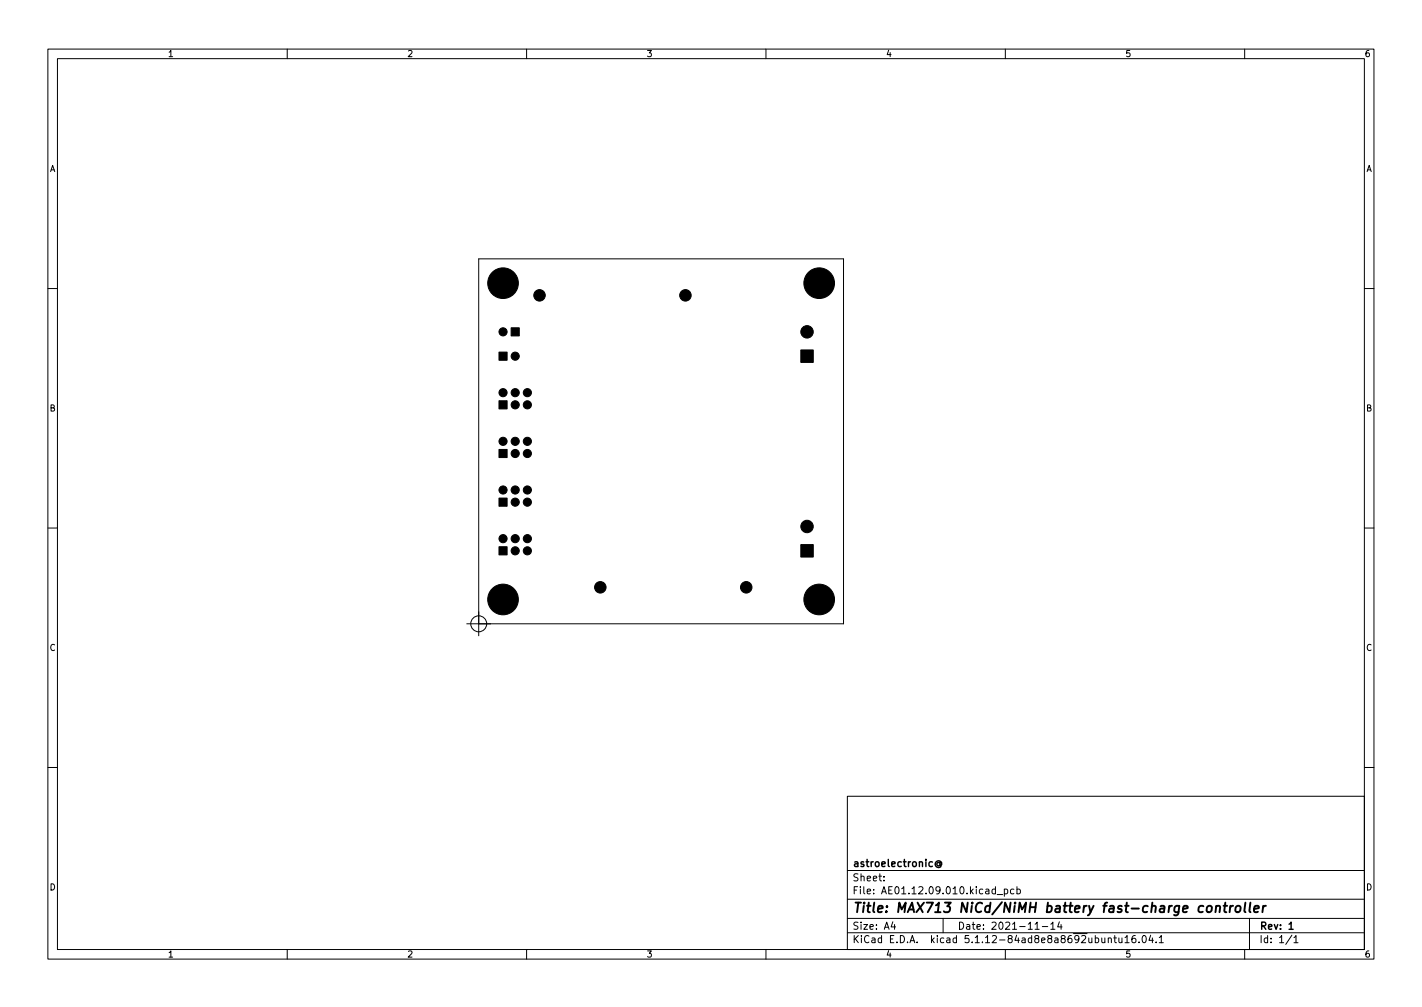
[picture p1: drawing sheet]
<svg xmlns="http://www.w3.org/2000/svg" width="297mm" height="210mm" viewBox="0 0 297 210" stroke-linecap="round" stroke-linejoin="round" font-family="sans-serif">
<defs><g id="words">
<text font-size="2.8" x="178" y="190.6">Title: MAX713 NiCd/NiMH battery fast-charge controller</text>
<g font-size="2.1">
<text x="178" y="184">Sheet:</text>
<text x="178" y="181">astroelectronic@</text>
<text x="178" y="186.7">File: AE01.12.09.010.kicad_pcb</text>
<text x="178" y="196.9">KiCad E.D.A. kicad 5.1.12-84ad8e8a8692ubuntu16.04.1</text>
<text x="178" y="194.1">Size: A4</text>
<text x="200" y="194.1">Date: 2021-11-14</text>
<text x="263" y="194.1">Rev: 1</text>
<text x="263" y="196.9">Id: 1/1</text>
</g>
<g font-size="1.8">
<text x="35" y="11.9">1</text>
<text x="85" y="11.9">2</text>
<text x="135" y="11.9">3</text>
<text x="185" y="11.9">4</text>
<text x="235" y="11.9">5</text>
<text x="285" y="11.9">6</text>
<text x="10.3" y="35.9">A</text>
<text x="285.3" y="35.9">A</text>
<text x="10.3" y="85.9">B</text>
<text x="285.3" y="85.9">B</text>
<text x="10.3" y="135.9">C</text>
<text x="285.3" y="135.9">C</text>
<text x="10.3" y="185.9">D</text>
<text x="285.3" y="185.9">D</text>
<text x="35" y="199.9">1</text>
<text x="85" y="199.9">2</text>
<text x="135" y="199.9">3</text>
<text x="185" y="199.9">4</text>
<text x="235" y="199.9">5</text>
<text x="285" y="199.9">6</text>
</g>
</g></defs>
<g fill="none" stroke="#000" stroke-width=".21">
<path d="M10 10.2h277v190.1h-277zM12 12.2h273v186.1h-273zM60 10.2v2M110 10.2v2M160 10.2v2M210 10.2v2M260 10.2v2M10 60.2h2M285 60.2h2M10 110.2h2M285 110.2h2M97.5 130.2h78.7v-76.2h-76.2v78.7"/>
<path d="M10 160.2h2M177 166.3h108v32h-108zM285 160.2h2M60 198.3v2M110 198.3v2M160 198.3v2M177 194.8h108M177 191.8h108M177 187.8h108M177 181.8h108M184.6 183.8v.1M184.6 183v.1"/>
<path d="M186.5 192.5l-.4 1h1M186.9 193v1M197 191.8v3M208.3 186.8h1.1M209.8 185.7l.4-.1 .3 .3-.1 .7h-.6M209.8 185.6v1.5M210 198.3v2M211.8 185.7l-.4-.1-.3 .3 .1 .7h.6M212.4 185.7l.5-.1 .2 .3-.1 .7h-.6M212.4 185.1v1.5M216.2 194h.9M217.7 193.5h1.2"/>
<path d="M219.5 193l.4-.5v1.5M219.5 194h.9M221.3 192.5l-.4 1h1M221.6 193v1M231.5 196l.2-.2 .4 .1v.9M231.5 195.8v1M232.6 195.8h.6M232.9 195.3v1.3l.3 .2M233.7 195.8l.1 1h.3l.3-.1M234.4 195.8v1M235 195.8l.4-.5v1.5M235 196.8h.9"/>
<path d="M237.1 195.3l-.4 .1a1.01 1.01 0 0 0 0 1.4l.5-.1 .1-.5-.3-.3-.4 .1-.2 .2M237.9 196.7v.1M238.8 195.4l.1-.1a.8 .8 0 0 1 .6 .8 .8 .8 0 0 1-.6 .7 1 1 0 0 1-.1-1.4zM240.4 195.3l-.4 1h.9M240.7 195.8v1M241.5 196.7v.1M242.1 195.8l.5-.5v1.5M242.1 196.8h.9M260 198.3v2M261 191.8v6.5M269.9 195.3l-1.3 1.9M270.3 195.8l.4-.5v1.5"/>
<path d="M270.3 196.8h.8"/>
<circle cx="100" cy="130.2" r="1.67"/>
</g>
<path d="M196.3 180.2a.36 .36 0 0 0-.5 0 .36 .36 0 0 0 0 .5 .36 .36 0 0 0 .5-.1M196.3 180.1v.5l.2 .1a.64 .64 0 0 0-.4-1 .64 .64 0 0 0-.8 .7 .72 .72 0 0 0 .5 .7 .72 .72 0 0 0 .8-.2M269.3 193l.4-.5v1.5M269.3 194h.8" fill="none" stroke="#000" stroke-width=".3"/>
<g fill="none" stroke="#000" stroke-width=".4">
<path d="M252.2 189.3l.1-.1a.5 .5 0 0 1 .9 .3l-.1 .6-.2 .3a.5 .5 0 0 1-.9-.3zM254 189.3l.3-.2 .5 .1-.1 1.3M254.1 189.1l-.2 1.4M255.6 189.1h.7M256 188.5l-.3 1.7 .1 .2 .4 .1M257 189.1l-.2 1.4M257.6 189.1l-.4 .1-.2 .3M258.2 189.3l.1-.1a.5 .5 0 0 1 .9 .3l-.1 .6-.2 .3a.5 .5 0 0 1-.9-.3zM260.1 188.5l-.2 1.7 .3 .3M261.2 188.5l-.2 1.7 .2 .3M262 189.8l1-.2-.1-.4-.6-.1-.3 .3v1h.8M263.9 189.1l-.2 1.4"/>
<path d="M264.4 189.1l-.4 .1-.2 .3"/>
</g>
<g fill="#000" stroke="#000" stroke-width=".21">
<path d="M104.2 73.5h1.7v1.7h-1.7zM106.8 68.4h1.7v1.7h-1.7zM167.3 73.1h2.6v2.6h-2.6zM104.2 83.7h1.7v1.7h-1.7zM104.2 93.8h1.7v1.7h-1.7zM104.2 104h1.7v1.7h-1.7zM104.2 114.2h1.7v1.7h-1.7zM167.3 113.7h2.6v2.6h-2.6z"/>
<circle cx="102.7" cy="59.1" r=".4"/>
<circle cx="103.4" cy="57.4" r=".4"/>
<circle cx="105.1" cy="59.1" r="3.2"/>
<circle cx="105.1" cy="56.7" r=".4"/>
<circle cx="106.8" cy="57.4" r=".4"/>
<circle cx="107.5" cy="59.1" r=".4"/>
<circle cx="168.7" cy="59.1" r=".4"/>
<circle cx="169.4" cy="57.4" r=".4"/>
<circle cx="171.1" cy="59.1" r="3.2"/>
<circle cx="171.1" cy="56.7" r=".4"/>
<circle cx="172.8" cy="57.4" r=".4"/>
<circle cx="173.5" cy="59.1" r=".4"/>
<circle cx="103.4" cy="60.8" r=".4"/>
<circle cx="105.1" cy="69.3" r=".85"/>
<circle cx="105.1" cy="61.5" r=".4"/>
<circle cx="106.8" cy="60.8" r=".4"/>
<circle cx="107.6" cy="74.4" r=".85"/>
<circle cx="112.7" cy="61.7" r="1.2"/>
<circle cx="143.2" cy="61.7" r="1.2"/>
<circle cx="168.6" cy="69.3" r="1.3"/>
<circle cx="169.4" cy="60.8" r=".4"/>
<circle cx="171.1" cy="61.5" r=".4"/>
<circle cx="172.8" cy="60.8" r=".4"/>
<circle cx="105.1" cy="92.1" r=".85"/>
<circle cx="105.1" cy="82" r=".85"/>
<circle cx="107.6" cy="92.1" r=".85"/>
<circle cx="107.6" cy="94.7" r=".85"/>
<circle cx="107.6" cy="84.5" r=".85"/>
<circle cx="107.6" cy="82" r=".85"/>
<circle cx="110.2" cy="84.5" r=".85"/>
<circle cx="110.2" cy="82" r=".85"/>
<circle cx="110.2" cy="94.7" r=".85"/>
<circle cx="110.2" cy="92.1" r=".85"/>
<circle cx="105.1" cy="112.5" r=".85"/>
<circle cx="105.1" cy="102.3" r=".85"/>
<circle cx="107.6" cy="112.5" r=".85"/>
<circle cx="107.6" cy="102.3" r=".85"/>
<circle cx="107.6" cy="104.8" r=".85"/>
<circle cx="107.6" cy="115" r=".85"/>
<circle cx="110.2" cy="102.3" r=".85"/>
<circle cx="110.2" cy="104.8" r=".85"/>
<circle cx="110.2" cy="115" r=".85"/>
<circle cx="110.2" cy="112.5" r=".85"/>
<circle cx="168.6" cy="109.9" r="1.3"/>
<circle cx="102.7" cy="125.2" r=".4"/>
<circle cx="103.4" cy="126.9" r=".4"/>
<circle cx="103.4" cy="123.5" r=".4"/>
<circle cx="105.1" cy="125.2" r="3.2"/>
<circle cx="105.1" cy="122.8" r=".4"/>
<circle cx="105.1" cy="127.6" r=".4"/>
<circle cx="106.8" cy="126.9" r=".4"/>
<circle cx="106.8" cy="123.5" r=".4"/>
<circle cx="107.5" cy="125.2" r=".4"/>
<circle cx="125.4" cy="122.6" r="1.2"/>
<circle cx="155.9" cy="122.6" r="1.2"/>
<circle cx="168.7" cy="125.2" r=".4"/>
<circle cx="169.4" cy="126.9" r=".4"/>
<circle cx="169.4" cy="123.5" r=".4"/>
<circle cx="171.1" cy="125.2" r="3.2"/>
<circle cx="171.1" cy="127.6" r=".4"/>
<circle cx="171.1" cy="122.8" r=".4"/>
<circle cx="172.8" cy="126.9" r=".4"/>
<circle cx="172.8" cy="123.5" r=".4"/>
<circle cx="173.5" cy="125.2" r=".4"/>
</g>
<use href="#words"/>
</svg>
